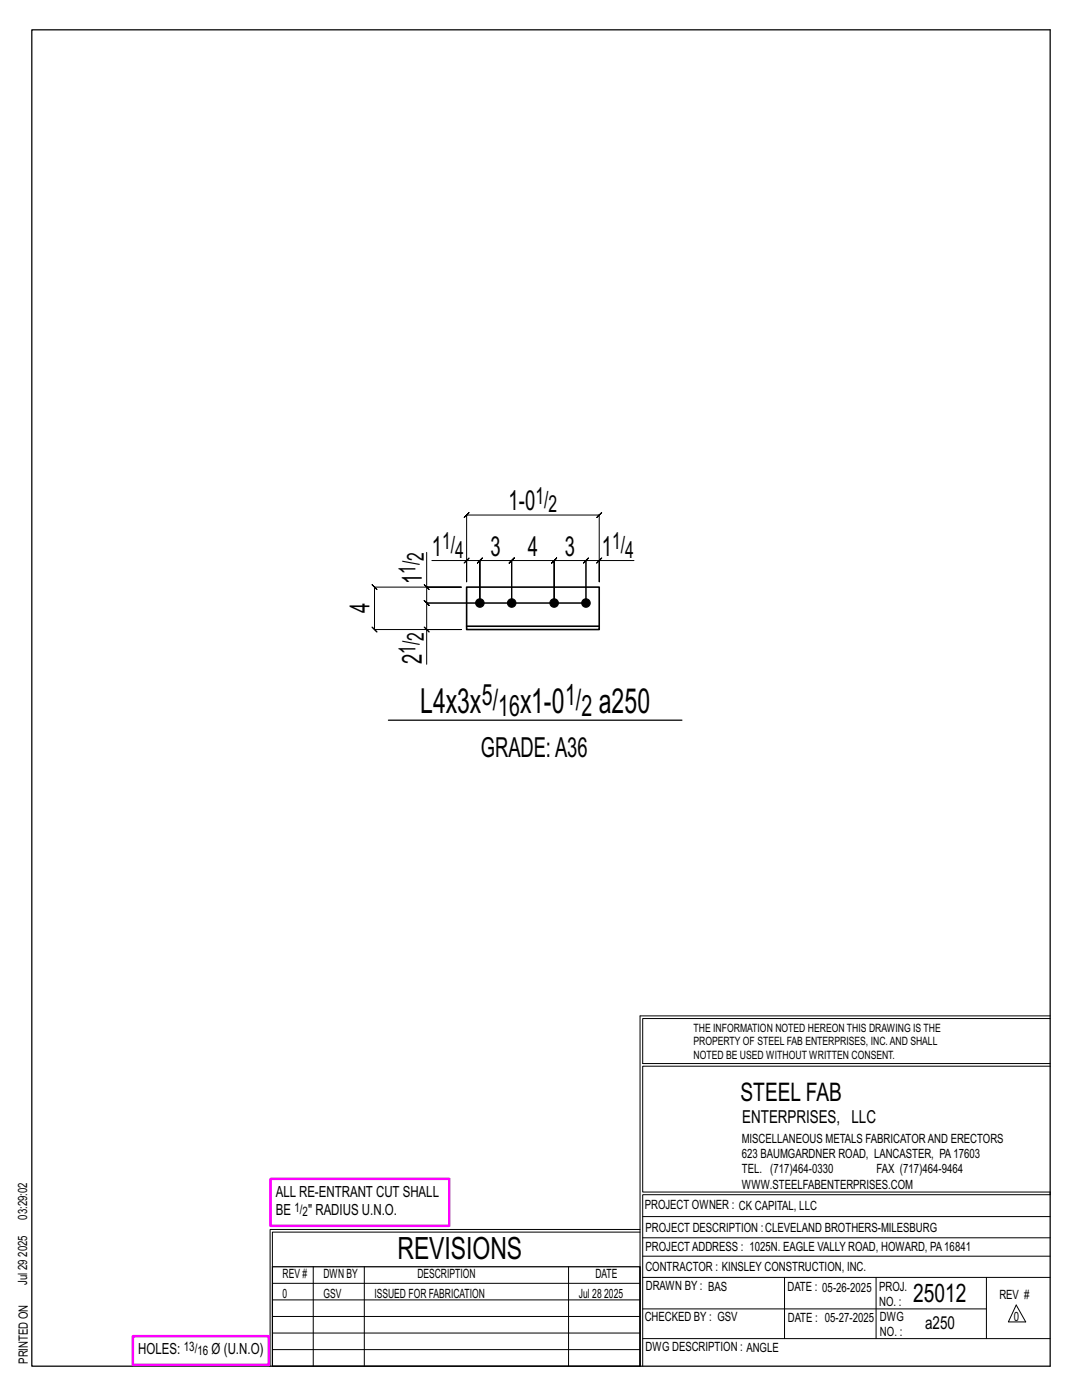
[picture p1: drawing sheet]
<svg xmlns="http://www.w3.org/2000/svg" width="216mm" height="279mm" viewBox="0 0 216 279" stroke-linecap="round" stroke-linejoin="round" font-family="sans-serif">
<defs><g id="words">
<g font-size="6.9">
<text x="83.9" y="142.3">L4x3x</text>
<text x="103.8" y="142.3">x1-0</text>
<text x="119.5" y="142.3">a250</text>
</g>
<text font-size="6.1" x="79.3" y="251.3">REVISIONS</text>
<g font-size="5.9">
<text x="96.2" y="140.7">5/</text>
<text x="99.4" y="142.8">16</text>
<text x="112.7" y="140.7">1/</text>
<text x="116" y="142.8">2</text>
</g>
<g font-size="5.5">
<text x="101.5" y="101.8">1-0</text>
<text x="86.2" y="110.9">1</text>
<text x="97.9" y="110.9">3</text>
<text x="105.3" y="110.9">4</text>
<text x="112.7" y="110.9">3</text>
<text x="120.1" y="110.9">1</text>
<text x="84.1" y="116.6" transform="rotate(-90 84.1 116.6)">1</text>
<text x="73.7" y="122.4" transform="rotate(-90 73.7 122.4)">4</text>
<text x="84.1" y="132.6" transform="rotate(-90 84.1 132.6)">2</text>
<text x="95.9" y="151">GRADE:A36</text>
</g>
<g font-size="5.1">
<text x="147.8" y="219.8">STEEL FAB</text>
<text x="182.2" y="259.9">25012</text>
</g>
<g font-size="4.7">
<text x="106.8" y="100.6">1/</text>
<text x="109.4" y="102.2">2</text>
<text x="84.6" y="112" transform="rotate(-90 84.6 112)">2</text>
<text x="88.2" y="109.6">1/</text>
<text x="90.8" y="111.3">4</text>
<text x="122.1" y="109.6">1/</text>
<text x="124.8" y="111.3">4</text>
<text x="82.9" y="114.6" transform="rotate(-90 82.9 114.6)">1/</text>
<text x="82.9" y="130.5" transform="rotate(-90 82.9 130.5)">1/</text>
<text x="84.6" y="127.9" transform="rotate(-90 84.6 127.9)">2</text>
</g>
<g font-size="3.6">
<text x="148.1" y="224.1">ENTERPRISES, LLC</text>
<text x="184.6" y="265.2">a250</text>
</g>
<g font-size="3.1">
<text x="55" y="238.9">ALL RE-ENTRANT CUT SHALL</text>
<text x="55" y="242.5">BE</text>
<text x="61.5" y="242.5">&quot; RADIUS U.N.O.</text>
<text x="27.6" y="270.2">HOLES:</text>
<text x="42.2" y="270.2">Ø (U.N.O)</text>
</g>
<g font-size="2.6">
<text x="58.8" y="241.8">1/</text>
<text x="60.4" y="242.7">2</text>
<text x="36.7" y="269.6">13/</text>
<text x="39.4" y="270.5">16</text>
</g>
<g font-size="2.5">
<text x="148" y="231.2">623 BAUMGARDNER ROAD, LANCASTER, PA17603</text>
<text x="148" y="228.1">MISCELLANEOUS METALS FABRICATORAND ERECTORS</text>
<text x="148" y="237.2">WWW.STEELFABENTERPRISES.COM</text>
<text x="148" y="234.2">TEL. (717)464-0330</text>
<text x="174.9" y="234.2">FAX (717)464-9464</text>
<text x="5.4" y="243.4" transform="rotate(-90 5.4 243.4)">03:29:02</text>
<text x="128.7" y="241.3">PROJECT OWNER : CK CAPITAL, LLC</text>
<text x="128.8" y="246">PROJECT DESCRIPTION :CLEVELAND BROTHERS-MILESBURG</text>
<text x="5.4" y="250.8" transform="rotate(-90 5.4 250.8)">2025</text>
<text x="128.8" y="249.7">PROJECTADDRESS : 1025N. EAGLE VALLY ROAD, HOWARD, PA16841</text>
<text x="5.4" y="256.5" transform="rotate(-90 5.4 256.5)">Jul 29</text>
<text x="56.4" y="255">REV #</text>
<text x="64.5" y="255">DWN BY</text>
<text x="83.3" y="255">DESCRIPTION</text>
<text x="118.8" y="255">DATE</text>
<text x="128.8" y="253.7">CONTRACTOR : KINSLEY CONSTRUCTION, INC.</text>
<text x="128.9" y="257.5">DRAWN BY : BAS</text>
<text x="157.1" y="257.6">DATE : 05-26-2025</text>
<text x="175.4" y="257.7">PROJ.</text>
<text x="56.4" y="259">0</text>
<text x="64.5" y="259">GSV</text>
<text x="74.7" y="259">ISSUED FOR FABRICATION</text>
<text x="115.5" y="259">Jul 28</text>
<text x="120.6" y="259">2025</text>
<text x="128.6" y="263.7">CHECKED BY : GSV</text>
<text x="157.2" y="263.7">DATE : 05-27-2025</text>
<text x="175.4" y="260.7">NO. :</text>
<text x="175.6" y="263.7">DWG</text>
<text x="199.4" y="259.2">REV #</text>
<text x="202.3" y="263.7">0</text>
<text x="128.8" y="269.7">DWG DESCRIPTION : ANGLE</text>
<text x="175.6" y="266.7">NO. :</text>
<text x="5.5" y="272.2" transform="rotate(-90 5.5 272.2)">PRINTED ON</text>
</g>
<g font-size="2.3">
<text x="138.4" y="208.6">PROPERTY OF STEEL FAB ENTERPRISES, INC.AND SHALL</text>
<text x="138.4" y="205.9">THE INFORMATION NOTED HEREON THIS DRAWING IS THE</text>
<text x="138.4" y="211.3">NOTED BE USED WITHOUT WRITTEN CONSENT.</text>
</g>
</g></defs>
<g fill="none" stroke="#000" stroke-width=".2">
<path d="M84.6 116.7l1 1zM85.1 110.2v7h7h-17.4l-.5-.5 1 1-.5-.5v8.4l-.5-.5 1 1-.5-.5h17.4h-7v7M85.1 117.2v3.1l-.5-.5 1 1-.5-.5h31.8M86.2 111.9h6.9v4.2v-13.3l-.5 .5 1-1-.5 .5h26.5l-.5 .5 1-1-.5 .5v13.3v-4.2h6.9M93.1 111.9h2.7l-.5 .5 1-1-.5 .5v8.4v-8.4l-.5 .5 1-1-.5 .5h6.3l-.5 .5 1-1-.5 .5v8.4v-8.4l-.5 .5 1-1-.5 .5h8.5l-.5 .5 1-1-.5 .5v8.4v-8.4l-.5 .5 1-1-.5 .5h6.3l-.5 .5 1-1-.5 .5v8.4M93.6 111.4l-1 1zM119.6 111.9h-2.7l.5-.5-1 1 .5-.5v8.4M120.1 111.4l-1 1zM84.6 125.1l1 1zM116.9 120.3h-31.8l-.5-.5 1 1-.5-.5v5.3M127.7 202.7v70M127.7 202.7h81.8"/>
<path d="M209.5 203.3h-81.3v9h81.3M209.5 212.8h-81.3v25.1h81.3v.5h-81.3v34.3M54.4 259.4h73.3M54.4 256.1h73.3M62.5 252.8v19.9M72.7 252.8v19.9M113.4 252.8v19.9M127.7 245.4h-73.8v27.3M127.7 245.9h-73.3v6.9M128.2 242.8h81.3M128.2 254.9h81.3M128.2 250.7h81.3"/>
<path d="M128.2 247h81.3M156.5 254.9v12.2M174.8 254.9v12.2M196.8 254.9v12.2M54.4 269.3h73.3M54.4 266h73.3M54.4 262.7h73.3M128.2 261.2h68.6M128.2 267.1h81.3M202.8 260.4l1.9 3.4h-3.5z"/>
</g>
<path d="M6.3 6h203.2v266.7h-203.2zM77.5 143.7h58.6M54.4 252.8h73.3v19.9h-73.3z" fill="none" stroke="#000" stroke-width=".25"/>
<path d="M54 235.3h35.6v9.3h-35.6zM26.5 266.7h27.1v5.7h-27.1z" fill="none" stroke="#f0f" stroke-width=".5"/>
<g fill="#000" stroke="#000" stroke-width=".2">
<circle cx="95.8" cy="120.3" r=".86"/>
<circle cx="102.1" cy="120.3" r=".86"/>
<circle cx="110.6" cy="120.3" r=".86"/>
<circle cx="116.9" cy="120.3" r=".86"/>
</g>
<path d="M93.1 125h26.5v.6h-26.5zM93.1 125v-7.8h26.5v7.8" fill="none" stroke="#000" stroke-width=".32"/>
<use href="#words"/>
</svg>
